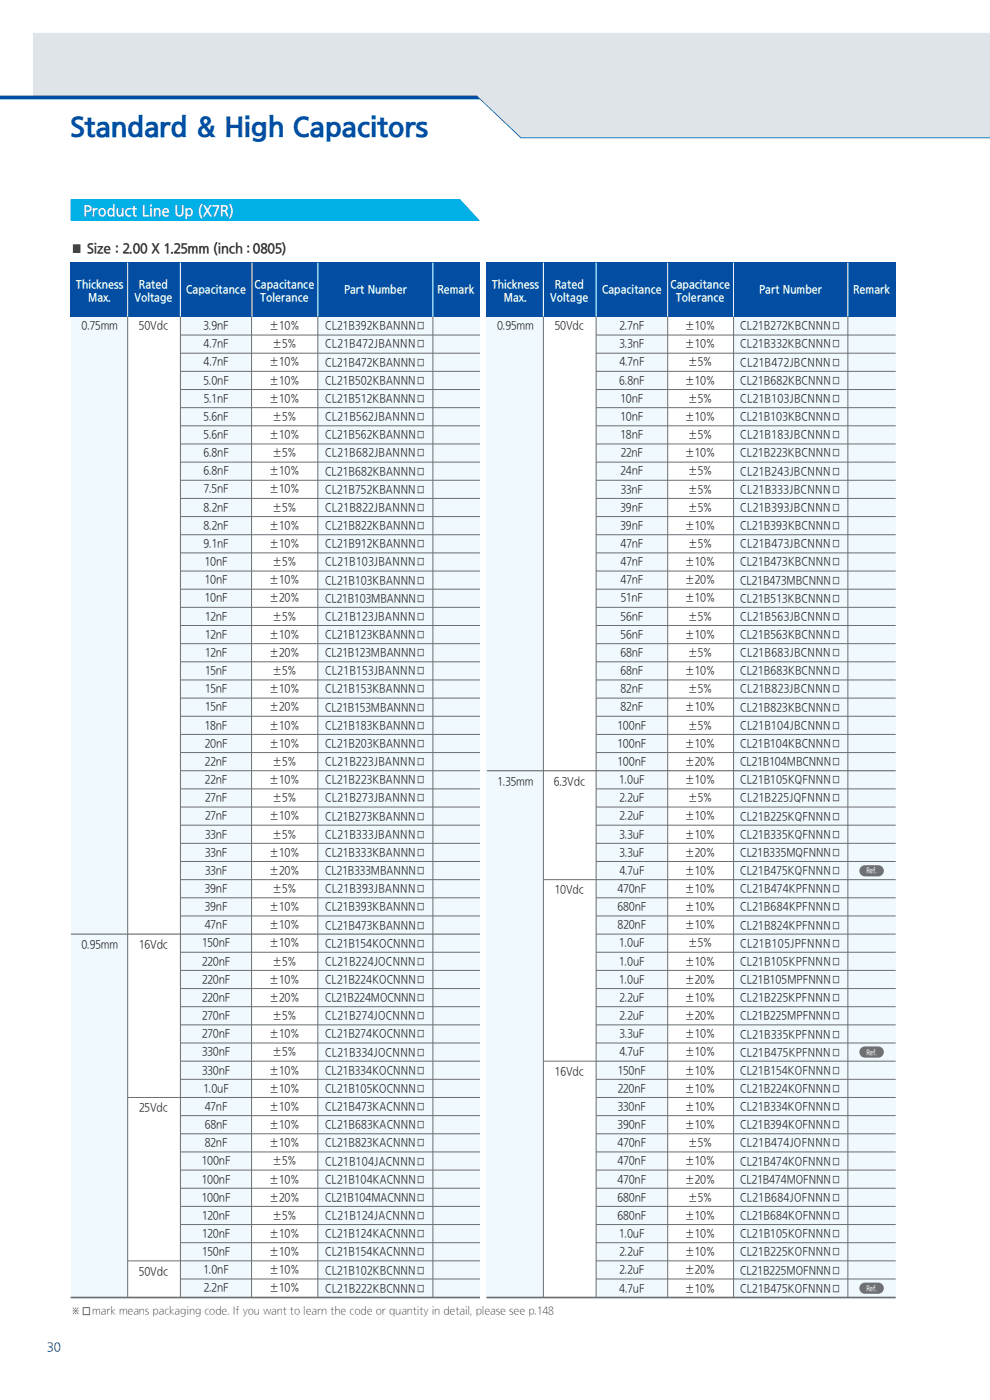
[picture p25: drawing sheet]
<svg xmlns="http://www.w3.org/2000/svg" width="210mm" height="297mm" viewBox="0 0 210 297" stroke-linecap="round" stroke-linejoin="round" font-family="sans-serif">
<defs><g id="words">
<text font-size="6.3" fill="#034ea2" x="15" y="29.2">Standard &amp; High Capacitors</text>
<text font-size="3.5" fill="#fff" x="17.7" y="46">Product Line Up (X7R)</text>
<text font-size="3.2" fill="#231f20" x="15" y="54">■ Size : 2.00 X 1.25mm (inch : 0805)</text>
<text font-size="2.8" fill="#231f20" x="17.1" y="279.2">□</text>
<text font-size="2.8" fill="#00377b" x="10" y="286.7">30</text>
<g font-size="2.6" fill="#fff">
<text x="16.1" y="61.3">Thickness</text>
<text x="18.7" y="64.1">Max.</text>
<text x="28.5" y="64.1">Voltage</text>
<text x="29.5" y="61.3">Rated</text>
<text x="39.5" y="62.4">Capacitance</text>
<text x="54" y="61.3">Capacitance</text>
<text x="55.2" y="64.1">Tolerance</text>
<text x="73" y="62.4">Part Number</text>
<text x="92.8" y="62.4">Remark</text>
<text x="104.3" y="61.3">Thickness</text>
<text x="106.9" y="64.1">Max.</text>
<text x="116.7" y="64.1">Voltage</text>
<text x="117.7" y="61.3">Rated</text>
<text x="127.7" y="62.4">Capacitance</text>
<text x="142.2" y="61.3">Capacitance</text>
<text x="143.4" y="64.1">Tolerance</text>
<text x="161" y="62.4">Part Number</text>
<text x="181" y="62.4">Remark</text>
</g>
<g font-size="2.6" fill="#231f20">
<text x="17.3" y="70">0.75mm</text>
<text x="29.5" y="70">50Vdc</text>
<text x="43.2" y="70">3.9nF</text>
<text x="57.1" y="70">±10%</text>
<text x="69" y="70.1">CL21B392KBANNN□</text>
<text x="105.4" y="70">0.95mm</text>
<text x="117.7" y="70">50Vdc</text>
<text x="131.4" y="70">2.7nF</text>
<text x="145.3" y="70">±10%</text>
<text x="157" y="70.1">CL21B272KBCNNN□</text>
<text x="43.2" y="73.9">4.7nF</text>
<text x="43.2" y="77.7">4.7nF</text>
<text x="57.1" y="77.7">±10%</text>
<text x="57.7" y="73.9">±5%</text>
<text x="69" y="73.9">CL21B472JBANNN□</text>
<text x="69" y="77.8">CL21B472KBANNN□</text>
<text x="131.4" y="77.7">4.7nF</text>
<text x="131.4" y="73.9">3.3nF</text>
<text x="145.3" y="73.9">±10%</text>
<text x="145.9" y="77.7">±5%</text>
<text x="157" y="73.9">CL21B332KBCNNN□</text>
<text x="157" y="77.8">CL21B472JBCNNN□</text>
<text x="43.2" y="81.6">5.0nF</text>
<text x="57.1" y="81.6">±10%</text>
<text x="69" y="81.6">CL21B502KBANNN□</text>
<text x="131.4" y="81.6">6.8nF</text>
<text x="145.3" y="81.6">±10%</text>
<text x="157" y="81.6">CL21B682KBCNNN□</text>
<text x="43.2" y="89.3">5.6nF</text>
<text x="43.2" y="85.4">5.1nF</text>
<text x="57.1" y="85.4">±10%</text>
<text x="57.7" y="89.3">±5%</text>
<text x="69" y="85.5">CL21B512KBANNN□</text>
<text x="69" y="89.3">CL21B562JBANNN□</text>
<text x="131.6" y="85.4">10nF</text>
<text x="131.6" y="89.3">10nF</text>
<text x="145.3" y="89.3">±10%</text>
<text x="145.9" y="85.4">±5%</text>
<text x="157" y="85.5">CL21B103JBCNNN□</text>
<text x="157" y="89.3">CL21B103KBCNNN□</text>
<text x="43.2" y="93.1">5.6nF</text>
<text x="57.1" y="93.1">±10%</text>
<text x="69" y="93.2">CL21B562KBANNN□</text>
<text x="131.7" y="93.1">18nF</text>
<text x="145.9" y="93.1">±5%</text>
<text x="157" y="93.2">CL21B183JBCNNN□</text>
<text x="43.2" y="97">6.8nF</text>
<text x="43.2" y="100.8">6.8nF</text>
<text x="57.1" y="100.8">±10%</text>
<text x="57.7" y="97">±5%</text>
<text x="69" y="97">CL21B682JBANNN□</text>
<text x="69" y="100.9">CL21B682KBANNN□</text>
<text x="131.6" y="100.8">24nF</text>
<text x="131.7" y="97">22nF</text>
<text x="145.3" y="97">±10%</text>
<text x="145.9" y="100.8">±5%</text>
<text x="157" y="97">CL21B223KBCNNN□</text>
<text x="157" y="100.9">CL21B243JBCNNN□</text>
<text x="43.2" y="104.7">7.5nF</text>
<text x="57.1" y="104.7">±10%</text>
<text x="69" y="104.7">CL21B752KBANNN□</text>
<text x="131.7" y="104.7">33nF</text>
<text x="145.9" y="104.7">±5%</text>
<text x="157" y="104.7">CL21B333JBCNNN□</text>
<text x="43.2" y="108.5">8.2nF</text>
<text x="43.2" y="112.4">8.2nF</text>
<text x="57.1" y="112.4">±10%</text>
<text x="57.7" y="108.5">±5%</text>
<text x="69" y="108.6">CL21B822JBANNN□</text>
<text x="69" y="112.4">CL21B822KBANNN□</text>
<text x="131.6" y="108.5">39nF</text>
<text x="131.6" y="112.4">39nF</text>
<text x="145.3" y="112.4">±10%</text>
<text x="145.9" y="108.5">±5%</text>
<text x="157" y="108.6">CL21B393JBCNNN□</text>
<text x="157" y="112.4">CL21B393KBCNNN□</text>
<text x="43.2" y="116.2">9.1nF</text>
<text x="57.1" y="116.2">±10%</text>
<text x="69" y="116.3">CL21B912KBANNN□</text>
<text x="131.6" y="116.3">47nF</text>
<text x="145.9" y="116.3">±5%</text>
<text x="157" y="116.3">CL21B473JBCNNN□</text>
<text x="43.4" y="120.1">10nF</text>
<text x="43.4" y="124">10nF</text>
<text x="57.1" y="124">±10%</text>
<text x="57.7" y="120.1">±5%</text>
<text x="69" y="120.1">CL21B103JBANNN□</text>
<text x="69" y="124">CL21B103KBANNN□</text>
<text x="131.6" y="120.1">47nF</text>
<text x="131.6" y="124">47nF</text>
<text x="145.3" y="124">±20%</text>
<text x="145.3" y="120.1">±10%</text>
<text x="157" y="120.2">CL21B473KBCNNN□</text>
<text x="157" y="124">CL21B473MBCNNN□</text>
<text x="43.4" y="127.8">10nF</text>
<text x="43.5" y="131.7">12nF</text>
<text x="57.1" y="127.8">±20%</text>
<text x="57.7" y="131.7">±5%</text>
<text x="69" y="127.9">CL21B103MBANNN□</text>
<text x="69" y="131.7">CL21B123JBANNN□</text>
<text x="131.6" y="131.7">56nF</text>
<text x="131.7" y="127.8">51nF</text>
<text x="145.3" y="127.8">±10%</text>
<text x="145.9" y="131.7">±5%</text>
<text x="157" y="127.9">CL21B513KBCNNN□</text>
<text x="157" y="131.7">CL21B563JBCNNN□</text>
<text x="43.5" y="135.5">12nF</text>
<text x="57.1" y="135.5">±10%</text>
<text x="69" y="135.6">CL21B123KBANNN□</text>
<text x="131.6" y="135.5">56nF</text>
<text x="145.3" y="135.5">±10%</text>
<text x="157" y="135.6">CL21B563KBCNNN□</text>
<text x="43.5" y="139.4">12nF</text>
<text x="43.5" y="143.2">15nF</text>
<text x="57.1" y="139.4">±20%</text>
<text x="57.7" y="143.2">±5%</text>
<text x="69" y="139.4">CL21B123MBANNN□</text>
<text x="69" y="143.3">CL21B153JBANNN□</text>
<text x="131.6" y="139.4">68nF</text>
<text x="131.6" y="143.2">68nF</text>
<text x="145.3" y="143.2">±10%</text>
<text x="145.9" y="139.4">±5%</text>
<text x="157" y="139.4">CL21B683JBCNNN□</text>
<text x="157" y="143.3">CL21B683KBCNNN□</text>
<text x="43.5" y="147.1">15nF</text>
<text x="57.1" y="147.1">±10%</text>
<text x="69" y="147.1">CL21B153KBANNN□</text>
<text x="131.6" y="147.1">82nF</text>
<text x="145.9" y="147.1">±5%</text>
<text x="157" y="147.1">CL21B823JBCNNN□</text>
<text x="43.5" y="154.8">18nF</text>
<text x="43.5" y="150.9">15nF</text>
<text x="57.1" y="150.9">±20%</text>
<text x="57.1" y="154.8">±10%</text>
<text x="69" y="151">CL21B153MBANNN□</text>
<text x="69" y="154.8">CL21B183KBANNN□</text>
<text x="131" y="154.8">100nF</text>
<text x="131.6" y="150.9">82nF</text>
<text x="145.3" y="150.9">±10%</text>
<text x="145.9" y="154.8">±5%</text>
<text x="157" y="151">CL21B823KBCNNN□</text>
<text x="157" y="154.8">CL21B104JBCNNN□</text>
<text x="43.4" y="158.6">20nF</text>
<text x="57.1" y="158.6">±10%</text>
<text x="69" y="158.7">CL21B203KBANNN□</text>
<text x="131" y="158.6">100nF</text>
<text x="145.3" y="158.6">±10%</text>
<text x="157" y="158.7">CL21B104KBCNNN□</text>
<text x="43.5" y="162.5">22nF</text>
<text x="43.5" y="166.3">22nF</text>
<text x="57.1" y="166.3">±10%</text>
<text x="57.7" y="162.5">±5%</text>
<text x="69" y="162.5">CL21B223JBANNN□</text>
<text x="69" y="166.4">CL21B223KBANNN□</text>
<text x="105.5" y="166.7">1.35mm</text>
<text x="117.5" y="166.7">6.3Vdc</text>
<text x="131" y="162.5">100nF</text>
<text x="131.4" y="166.3">1.0uF</text>
<text x="145.3" y="162.5">±20%</text>
<text x="145.3" y="166.3">±10%</text>
<text x="157" y="162.5">CL21B104MBCNNN□</text>
<text x="157" y="166.4">CL21B105KQFNNN□</text>
<text x="43.5" y="170.2">27nF</text>
<text x="57.7" y="170.2">±5%</text>
<text x="69" y="170.2">CL21B273JBANNN□</text>
<text x="131.4" y="170.2">2.2uF</text>
<text x="145.9" y="170.2">±5%</text>
<text x="157" y="170.2">CL21B225JQFNNN□</text>
<text x="43.5" y="174">27nF</text>
<text x="43.5" y="177.9">33nF</text>
<text x="57.1" y="174">±10%</text>
<text x="57.7" y="177.9">±5%</text>
<text x="69" y="174.1">CL21B273KBANNN□</text>
<text x="69" y="177.9">CL21B333JBANNN□</text>
<text x="131.4" y="174">2.2uF</text>
<text x="131.4" y="177.9">3.3uF</text>
<text x="145.3" y="174">±10%</text>
<text x="145.3" y="177.9">±10%</text>
<text x="157" y="174.1">CL21B225KQFNNN□</text>
<text x="157" y="177.9">CL21B335KQFNNN□</text>
<text x="43.5" y="181.7">33nF</text>
<text x="43.5" y="185.6">33nF</text>
<text x="57.1" y="185.6">±20%</text>
<text x="57.1" y="181.7">±10%</text>
<text x="69" y="181.8">CL21B333KBANNN□</text>
<text x="69" y="185.6">CL21B333MBANNN□</text>
<text x="131.4" y="185.6">4.7uF</text>
<text x="131.4" y="181.7">3.3uF</text>
<text x="145.3" y="181.7">±20%</text>
<text x="145.3" y="185.6">±10%</text>
<text x="157" y="181.8">CL21B335MQFNNN□</text>
<text x="157" y="185.6">CL21B475KQFNNN□</text>
<text x="43.5" y="189.4">39nF</text>
<text x="57.7" y="189.4">±5%</text>
<text x="69" y="189.5">CL21B393JBANNN□</text>
<text x="117.7" y="189.8">10Vdc</text>
<text x="131" y="189.4">470nF</text>
<text x="145.3" y="189.4">±10%</text>
<text x="157" y="189.5">CL21B474KPFNNN□</text>
<text x="43.4" y="197.1">47nF</text>
<text x="43.5" y="193.3">39nF</text>
<text x="57.1" y="193.3">±10%</text>
<text x="57.1" y="197.1">±10%</text>
<text x="69" y="193.3">CL21B393KBANNN□</text>
<text x="69" y="197.2">CL21B473KBANNN□</text>
<text x="131" y="193.3">680nF</text>
<text x="131" y="197.2">820nF</text>
<text x="145.3" y="193.3">±10%</text>
<text x="145.3" y="197.2">±10%</text>
<text x="157" y="193.3">CL21B684KPFNNN□</text>
<text x="157" y="197.2">CL21B824KPFNNN□</text>
<text x="17.3" y="201.2">0.95mm</text>
<text x="29.5" y="201.2">16Vdc</text>
<text x="42.9" y="201">150nF</text>
<text x="57.1" y="201">±10%</text>
<text x="69" y="201">CL21B154KOCNNN□</text>
<text x="131.4" y="201">1.0uF</text>
<text x="145.9" y="201">±5%</text>
<text x="157" y="201">CL21B105JPFNNN□</text>
<text x="42.9" y="204.9">220nF</text>
<text x="42.9" y="208.7">220nF</text>
<text x="57.1" y="208.7">±10%</text>
<text x="57.7" y="204.9">±5%</text>
<text x="69" y="204.9">CL21B224JOCNNN□</text>
<text x="69" y="208.7">CL21B224KOCNNN□</text>
<text x="131.4" y="204.9">1.0uF</text>
<text x="131.4" y="208.7">1.0uF</text>
<text x="145.3" y="208.7">±20%</text>
<text x="145.3" y="204.9">±10%</text>
<text x="157" y="204.9">CL21B105KPFNNN□</text>
<text x="157" y="208.8">CL21B105MPFNNN□</text>
<text x="42.9" y="212.6">220nF</text>
<text x="57.1" y="212.6">±20%</text>
<text x="69" y="212.6">CL21B224MOCNNN□</text>
<text x="131.4" y="212.6">2.2uF</text>
<text x="145.3" y="212.6">±10%</text>
<text x="157" y="212.6">CL21B225KPFNNN□</text>
<text x="42.9" y="216.4">270nF</text>
<text x="42.9" y="220.3">270nF</text>
<text x="57.1" y="220.3">±10%</text>
<text x="57.7" y="216.4">±5%</text>
<text x="69" y="216.5">CL21B274JOCNNN□</text>
<text x="69" y="220.3">CL21B274KOCNNN□</text>
<text x="131.4" y="216.4">2.2uF</text>
<text x="131.4" y="220.3">3.3uF</text>
<text x="145.3" y="216.4">±20%</text>
<text x="145.3" y="220.3">±10%</text>
<text x="157" y="216.5">CL21B225MPFNNN□</text>
<text x="157" y="220.3">CL21B335KPFNNN□</text>
<text x="42.9" y="224.1">330nF</text>
<text x="42.9" y="228">330nF</text>
<text x="57.1" y="228">±10%</text>
<text x="57.7" y="224.1">±5%</text>
<text x="69" y="224.2">CL21B334JOCNNN□</text>
<text x="131.1" y="228">150nF</text>
<text x="131.4" y="224.1">4.7uF</text>
<text x="145.3" y="224.1">±10%</text>
<text x="145.3" y="228">±10%</text>
<text x="157" y="224.2">CL21B475KPFNNN□</text>
<text x="43.2" y="231.8">1.0uF</text>
<text x="57.1" y="231.8">±10%</text>
<text x="69" y="228">CL21B334KOCNNN□</text>
<text x="69" y="231.9">CL21B105KOCNNN□</text>
<text x="117.7" y="228.3">16Vdc</text>
<text x="131" y="231.8">220nF</text>
<text x="145.3" y="231.8">±10%</text>
<text x="157" y="228">CL21B154KOFNNN□</text>
<text x="157" y="231.9">CL21B224KOFNNN□</text>
<text x="29.5" y="236">25Vdc</text>
<text x="43.4" y="239.5">68nF</text>
<text x="43.4" y="235.7">47nF</text>
<text x="57.1" y="235.7">±10%</text>
<text x="57.1" y="239.5">±10%</text>
<text x="69" y="235.7">CL21B473KACNNN□</text>
<text x="69" y="239.6">CL21B683KACNNN□</text>
<text x="131" y="239.5">390nF</text>
<text x="131.1" y="235.7">330nF</text>
<text x="145.3" y="235.7">±10%</text>
<text x="145.3" y="239.5">±10%</text>
<text x="157" y="235.7">CL21B334KOFNNN□</text>
<text x="157" y="239.6">CL21B394KOFNNN□</text>
<text x="43.5" y="243.4">82nF</text>
<text x="57.1" y="243.4">±10%</text>
<text x="69" y="243.4">CL21B823KACNNN□</text>
<text x="131" y="243.4">470nF</text>
<text x="145.9" y="243.4">±5%</text>
<text x="157" y="243.4">CL21B474JOFNNN□</text>
<text x="42.8" y="247.2">100nF</text>
<text x="42.8" y="251.1">100nF</text>
<text x="57.1" y="251.1">±10%</text>
<text x="57.7" y="247.2">±5%</text>
<text x="69" y="247.3">CL21B104JACNNN□</text>
<text x="69" y="251.1">CL21B104KACNNN□</text>
<text x="131" y="247.2">470nF</text>
<text x="131" y="251.1">470nF</text>
<text x="145.3" y="251.1">±20%</text>
<text x="145.3" y="247.2">±10%</text>
<text x="157" y="247.3">CL21B474KOFNNN□</text>
<text x="157" y="251.1">CL21B474MOFNNN□</text>
<text x="42.8" y="254.9">100nF</text>
<text x="57.1" y="254.9">±20%</text>
<text x="69" y="255">CL21B104MACNNN□</text>
<text x="131" y="254.9">680nF</text>
<text x="145.9" y="254.9">±5%</text>
<text x="157" y="255">CL21B684JOFNNN□</text>
<text x="42.9" y="258.8">120nF</text>
<text x="42.9" y="262.6">120nF</text>
<text x="57.1" y="262.6">±10%</text>
<text x="57.7" y="258.8">±5%</text>
<text x="69" y="258.8">CL21B124JACNNN□</text>
<text x="69" y="262.7">CL21B124KACNNN□</text>
<text x="131" y="258.8">680nF</text>
<text x="131.4" y="262.6">1.0uF</text>
<text x="145.3" y="258.8">±10%</text>
<text x="145.3" y="262.6">±10%</text>
<text x="157" y="258.8">CL21B684KOFNNN□</text>
<text x="157" y="262.7">CL21B105KOFNNN□</text>
<text x="42.9" y="266.5">150nF</text>
<text x="57.1" y="266.5">±10%</text>
<text x="69" y="266.5">CL21B154KACNNN□</text>
<text x="131.4" y="266.5">2.2uF</text>
<text x="145.3" y="266.5">±10%</text>
<text x="157" y="266.5">CL21B225KOFNNN□</text>
<text x="29.5" y="270.6">50Vdc</text>
<text x="43.2" y="270.3">1.0nF</text>
<text x="43.2" y="274.2">2.2nF</text>
<text x="57.1" y="270.3">±10%</text>
<text x="57.1" y="274.2">±10%</text>
<text x="69" y="270.4">CL21B102KBCNNN□</text>
<text x="69" y="274.2">CL21B222KBCNNN□</text>
<text x="131.4" y="274.2">4.7uF</text>
<text x="131.4" y="270.3">2.2uF</text>
<text x="145.3" y="270.3">±20%</text>
<text x="145.3" y="274.2">±10%</text>
<text x="157" y="270.4">CL21B225MOFNNN□</text>
<text x="157" y="274.2">CL21B475KOFNNN□</text>
</g>
<g font-size="2.5" fill="#231f20">
<text x="15" y="279">※</text>
<text x="19.6" y="279">mark means packaging code. If you want to learn the code or quantity in detail, please see p.148</text>
</g>
<g font-size="1.8" fill="#fff">
<text x="183.8" y="185.3">Ref.</text>
<text x="183.8" y="223.7">Ref.</text>
<text x="183.8" y="273.8">Ref.</text>
</g>
</g></defs>
<path d="M7 7h203v22.2h-99.6l-8.9-8.3h-94.5z" fill="#dfe4e8"/>
<path d="M0 20.3h101.2l9.3 8.8h99.5v.2h-99.5l-8.7-8.2h-101.8z" fill="#034ea2"/>
<path d="M15 42.3h82.6l4.2 4.5h-86.8z" fill="#00b0e6"/>
<g fill="#eff9fe">
<path d="M15 67.2h12.1v208.1h-12.1z"/>
<path d="M38.3 67.2h15.1v208.1h-15.1z"/>
<path d="M67.4 67.2h34.4v208.1h-34.4z"/>
</g>
<path d="M15 55.7h86.8v11.5h-86.8z" fill="#034ea2"/>
<g fill="none" stroke="#6d6e71" stroke-width=".21">
<path d="M27.1 67.2v208.1M38.3 71.1h63.5M38.3 74.9h63.5M38.3 78.8h63.5M38.3 67.2v208.1M53.4 67.2v208.1M67.4 67.2v208.1M91.8 67.2v208.1M38.3 82.6h63.5M38.3 86.5h63.5M38.3 90.3h63.5M38.3 94.2h63.5"/>
<path d="M38.3 98h63.5M38.3 101.9h63.5M38.3 105.7h63.5M38.3 109.6h63.5M38.3 113.4h63.5M38.3 117.3h63.5M38.3 121.1h63.5M38.3 125h63.5M38.3 128.8h63.5M38.3 132.7h63.5M38.3 136.5h63.5M38.3 140.4h63.5"/>
<path d="M38.3 144.2h63.5M38.3 148.1h63.5M38.3 152h63.5M38.3 155.8h63.5M38.3 159.7h63.5M38.3 163.5h63.5M38.3 167.4h63.5M38.3 171.2h63.5M38.3 175.1h63.5M38.3 178.9h63.5M38.3 182.8h63.5M38.3 186.6h63.5"/>
<path d="M38.3 190.5h63.5M38.3 194.3h63.5M38.3 202h63.5M38.3 205.9h63.5M38.3 209.7h63.5M38.3 213.6h63.5M38.3 217.4h63.5M27.1 232.8h74.7M38.3 221.3h63.5M38.3 225.1h63.5M38.3 229h63.5M38.3 236.7h63.5"/>
<path d="M38.3 240.5h63.5M38.3 244.4h63.5M38.3 248.2h63.5M38.3 252.1h63.5M38.3 255.9h63.5M38.3 259.8h63.5M27.1 267.5h74.7M38.3 263.6h63.5M38.3 271.3h63.5"/>
</g>
<path d="M15 198.2h86.8" fill="none" stroke="#6d6e71" stroke-width=".25"/>
<path d="M15 275.3h86.8" fill="none" stroke="#6d6e71" stroke-width=".35"/>
<path d="M27.1 55.7v11.5M38.3 55.7v11.5M53.5 55.7v11.5M67.4 55.7v11.5M91.8 55.7v11.5" fill="none" stroke="#fff" stroke-width=".21"/>
<g fill="#eff9fe">
<path d="M103.2 67.2h12.1v208.1h-12.1z"/>
<path d="M126.5 67.2h15.1v208.1h-15.1z"/>
<path d="M155.6 67.2h34.4v208.1h-34.4z"/>
</g>
<path d="M103.2 55.7h86.8v11.5h-86.8z" fill="#034ea2"/>
<g fill="none" stroke="#6d6e71" stroke-width=".21">
<path d="M115.3 67.2v208.1M126.5 71.1h63.5M126.5 74.9h63.5M126.5 78.8h63.5M126.5 67.2v208.1M141.6 67.2v208.1M155.6 67.2v208.1M179.9 67.2v208.1M126.5 82.6h63.5M126.5 86.5h63.5M126.5 90.3h63.5M126.5 94.2h63.5"/>
<path d="M126.5 98h63.5M126.5 101.9h63.5M126.5 105.7h63.5M126.5 109.6h63.5M126.5 113.4h63.5M126.5 117.3h63.5M126.5 121.1h63.5M126.5 125h63.5M126.5 128.8h63.5M126.5 132.7h63.5M126.5 136.5h63.5M126.5 140.4h63.5"/>
<path d="M126.5 144.2h63.5M126.5 148.1h63.5M126.5 152h63.5M126.5 155.8h63.5M126.5 159.7h63.5M126.5 167.4h63.5M126.5 171.2h63.5M126.5 175.1h63.5M126.5 178.9h63.5M115.3 186.6h74.7M126.5 182.8h63.5M126.5 190.5h63.5"/>
<path d="M126.5 194.3h63.5M126.5 198.2h63.5M126.5 202h63.5M126.5 205.9h63.5M126.5 209.7h63.5M126.5 213.6h63.5M126.5 217.4h63.5M115.3 225.1h74.7M126.5 221.3h63.5M126.5 229h63.5M126.5 232.8h63.5M126.5 236.7h63.5"/>
<path d="M126.5 240.5h63.5M126.5 244.4h63.5M126.5 248.2h63.5M126.5 252.1h63.5M126.5 255.9h63.5M126.5 259.8h63.5M126.5 263.6h63.5M126.5 267.5h63.5M126.5 271.3h63.5"/>
</g>
<path d="M103.3 163.5h86.7" fill="none" stroke="#6d6e71" stroke-width=".25"/>
<path d="M103.2 275.3h86.8" fill="none" stroke="#6d6e71" stroke-width=".35"/>
<path d="M115.3 55.7v11.5M126.5 55.7v11.5M141.6 55.7v11.5M155.6 55.7v11.5M179.8 55.7v11.5" fill="none" stroke="#fff" stroke-width=".21"/>
<g fill="#6f7072">
<path d="M182.5 222.5l.6-.4 .4-.1h2.8a1.18 1.18 0 0 1 1.2 1.2 1.18 1.18 0 0 1-1.2 1.2h-2.8a1.18 1.18 0 0 1-1.1-.7 1.18 1.18 0 0 1 .1-1.2z"/>
<path d="M182.5 184l.6-.4 .4-.1h2.8a1.18 1.18 0 0 1 1.2 1.2 1.18 1.18 0 0 1-1.2 1.2h-2.8a1.18 1.18 0 0 1-1.1-.6 1.18 1.18 0 0 1 .1-1.3z"/>
<path d="M182.5 272.6l.6-.4 .4-.1h2.8a1.18 1.18 0 0 1 1.2 1.2 1.18 1.18 0 0 1-1.2 1.2h-2.8a1.18 1.18 0 0 1-1.1-.7 1.18 1.18 0 0 1 .1-1.2z"/>
</g>
<use href="#words"/>
</svg>
